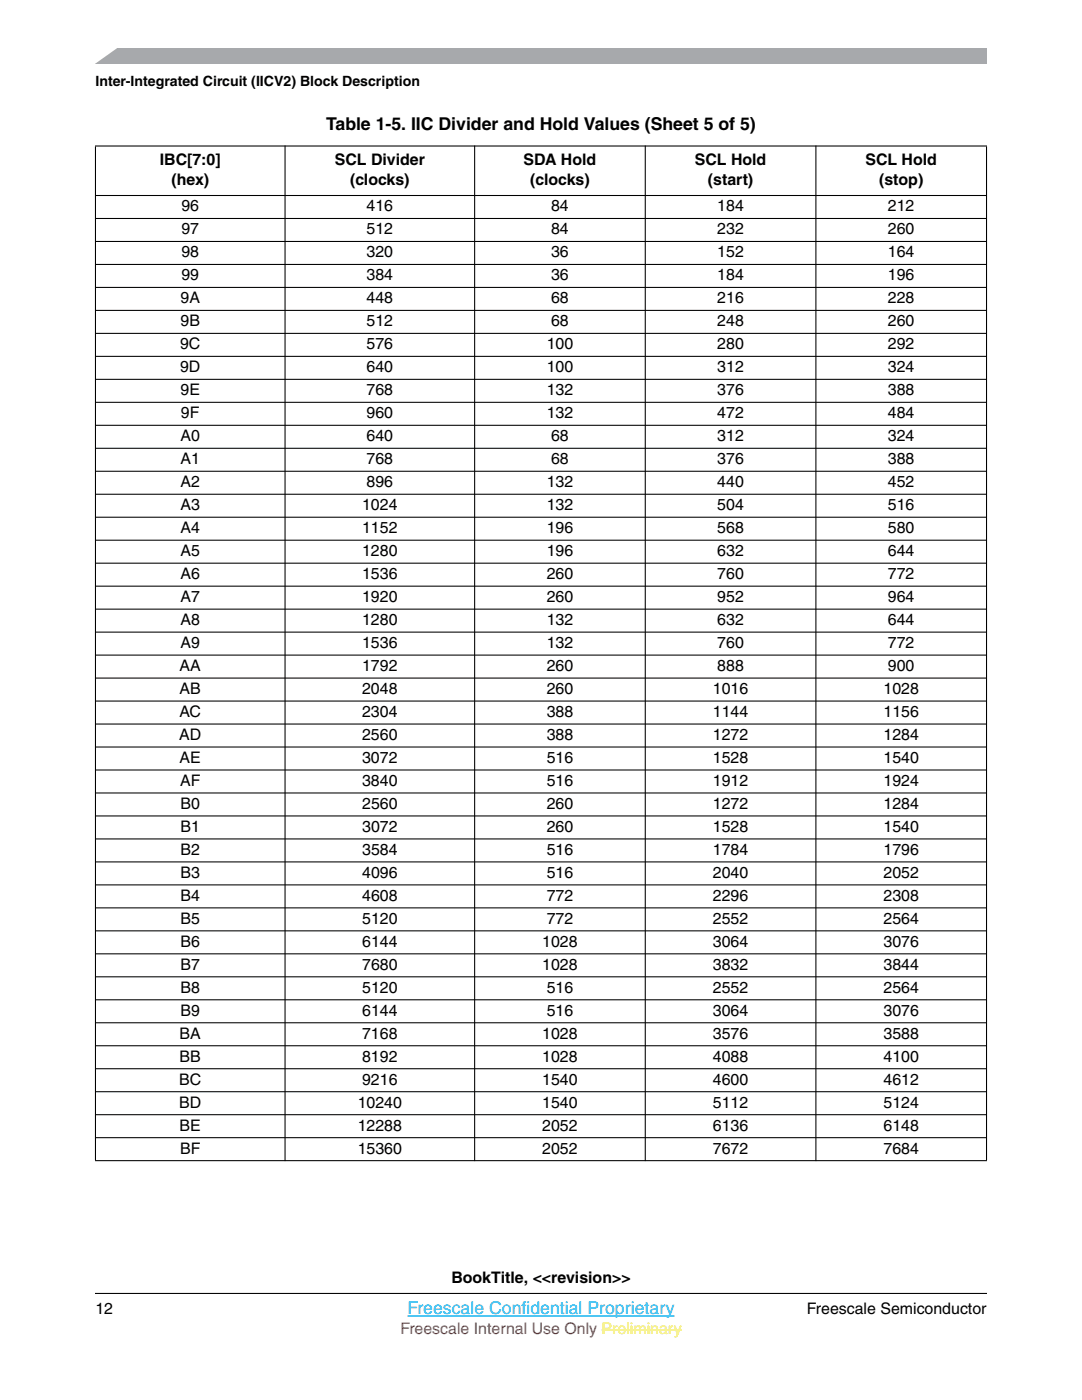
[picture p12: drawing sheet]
<svg xmlns="http://www.w3.org/2000/svg" width="216mm" height="279mm" viewBox="0 0 216 279" stroke-linecap="round" stroke-linejoin="round" font-family="sans-serif">
<defs><g id="words">
<text font-size="3.5" x="65.1" y="25.8">Table 1-5. IIC Divider and Hold Values (Sheet 5 of 5)</text>
<g font-size="3.5" fill="#00aeef">
<text x="81.3" y="262.3">Freescale Confdential Proprietary</text>
<text x="104.1" y="262.3">i</text>
</g>
<g font-size="3.2">
<text x="31.9" y="33">IBC[7:0]</text>
<text x="66.8" y="33">SCL Divider</text>
<text x="104.5" y="33">SDA Hold</text>
<text x="138.6" y="33">SCL Hold</text>
<text x="172.7" y="33">SCL Hold</text>
<text x="34.2" y="36.9">(hex)</text>
<text x="69.9" y="36.9">(clocks)</text>
<text x="105.8" y="36.9">(clocks)</text>
<text x="141.3" y="36.9">(start)</text>
<text x="175.4" y="36.9">(stop)</text>
<text x="36.2" y="42.2">96</text>
<text x="36.2" y="46.8">97</text>
<text x="73.1" y="42.2">416</text>
<text x="73.1" y="46.8">512</text>
<text x="110" y="42.2">84</text>
<text x="110" y="46.8">84</text>
<text x="143.1" y="42.2">184</text>
<text x="143.1" y="46.8">232</text>
<text x="177.2" y="42.2">212</text>
<text x="177.2" y="46.8">260</text>
<text x="36.2" y="51.4">98</text>
<text x="73.1" y="51.4">320</text>
<text x="110" y="51.4">36</text>
<text x="143.1" y="51.4">152</text>
<text x="177.2" y="51.4">164</text>
<text x="36.2" y="55.9">99</text>
<text x="73.1" y="55.9">384</text>
<text x="110" y="55.9">36</text>
<text x="143.1" y="55.9">184</text>
<text x="177.2" y="55.9">196</text>
<text x="36" y="60.5">9A</text>
<text x="36" y="65.1">9B</text>
<text x="73.1" y="60.5">448</text>
<text x="73.1" y="65.1">512</text>
<text x="110" y="60.5">68</text>
<text x="110" y="65.1">68</text>
<text x="143.1" y="60.5">216</text>
<text x="143.1" y="65.1">248</text>
<text x="177.2" y="60.5">228</text>
<text x="177.2" y="65.1">260</text>
<text x="35.9" y="69.7">9C</text>
<text x="73.1" y="69.7">576</text>
<text x="109.1" y="69.7">100</text>
<text x="143.1" y="69.7">280</text>
<text x="177.2" y="69.7">292</text>
<text x="35.9" y="74.3">9D</text>
<text x="73.1" y="74.3">640</text>
<text x="109.1" y="74.3">100</text>
<text x="143.1" y="74.3">312</text>
<text x="177.2" y="74.3">324</text>
<text x="36" y="78.9">9E</text>
<text x="36.1" y="83.5">9F</text>
<text x="73.1" y="83.5">960</text>
<text x="73.1" y="78.9">768</text>
<text x="109.1" y="78.9">132</text>
<text x="109.1" y="83.5">132</text>
<text x="143.1" y="83.5">472</text>
<text x="143.1" y="78.9">376</text>
<text x="177.2" y="78.9">388</text>
<text x="177.2" y="83.5">484</text>
<text x="36" y="88.1">A0</text>
<text x="73.1" y="88.1">640</text>
<text x="110" y="88.1">68</text>
<text x="143.1" y="88.1">312</text>
<text x="177.2" y="88.1">324</text>
<text x="36" y="92.6">A1</text>
<text x="73.1" y="92.6">768</text>
<text x="110" y="92.6">68</text>
<text x="143.1" y="92.6">376</text>
<text x="177.2" y="92.6">388</text>
<text x="36" y="97.2">A2</text>
<text x="36" y="101.8">A3</text>
<text x="72.3" y="101.8">1024</text>
<text x="73.1" y="97.2">896</text>
<text x="109.1" y="101.8">132</text>
<text x="109.1" y="97.2">132</text>
<text x="143.1" y="101.8">504</text>
<text x="143.1" y="97.2">440</text>
<text x="177.2" y="101.8">516</text>
<text x="177.2" y="97.2">452</text>
<text x="36" y="106.4">A4</text>
<text x="72.3" y="106.4">1152</text>
<text x="109.1" y="106.4">196</text>
<text x="143.1" y="106.4">568</text>
<text x="177.2" y="106.4">580</text>
<text x="36" y="111">A5</text>
<text x="72.3" y="111">1280</text>
<text x="109.1" y="111">196</text>
<text x="143.1" y="111">632</text>
<text x="177.2" y="111">644</text>
<text x="36" y="115.6">A6</text>
<text x="72.3" y="115.6">1536</text>
<text x="109.1" y="115.6">260</text>
<text x="143.1" y="115.6">760</text>
<text x="177.2" y="115.6">772</text>
<text x="36" y="120.2">A7</text>
<text x="36" y="124.7">A8</text>
<text x="72.3" y="120.2">1920</text>
<text x="72.3" y="124.7">1280</text>
<text x="109.1" y="120.2">260</text>
<text x="109.1" y="124.7">132</text>
<text x="143.1" y="120.2">952</text>
<text x="143.1" y="124.7">632</text>
<text x="177.2" y="120.2">964</text>
<text x="177.2" y="124.7">644</text>
<text x="36" y="129.3">A9</text>
<text x="72.3" y="129.3">1536</text>
<text x="109.1" y="129.3">132</text>
<text x="143.1" y="129.3">760</text>
<text x="177.2" y="129.3">772</text>
<text x="35.8" y="133.9">AA</text>
<text x="72.3" y="133.9">1792</text>
<text x="109.1" y="133.9">260</text>
<text x="143.1" y="133.9">888</text>
<text x="177.2" y="133.9">900</text>
<text x="35.8" y="143.1">AC</text>
<text x="35.8" y="138.5">AB</text>
<text x="72.3" y="138.5">2048</text>
<text x="72.3" y="143.1">2304</text>
<text x="109.1" y="138.5">260</text>
<text x="109.1" y="143.1">388</text>
<text x="142.3" y="138.5">1016</text>
<text x="142.3" y="143.1">1144</text>
<text x="176.3" y="138.5">1028</text>
<text x="176.3" y="143.1">1156</text>
<text x="35.8" y="147.7">AD</text>
<text x="72.3" y="147.7">2560</text>
<text x="109.1" y="147.7">388</text>
<text x="142.3" y="147.7">1272</text>
<text x="176.3" y="147.7">1284</text>
<text x="35.8" y="152.3">AE</text>
<text x="72.3" y="152.3">3072</text>
<text x="109.1" y="152.3">516</text>
<text x="142.3" y="152.3">1528</text>
<text x="176.3" y="152.3">1540</text>
<text x="35.9" y="156.8">AF</text>
<text x="36" y="161.4">B0</text>
<text x="72.3" y="156.8">3840</text>
<text x="72.3" y="161.4">2560</text>
<text x="109.1" y="156.8">516</text>
<text x="109.1" y="161.4">260</text>
<text x="142.3" y="156.8">1912</text>
<text x="142.3" y="161.4">1272</text>
<text x="176.3" y="156.8">1924</text>
<text x="176.3" y="161.4">1284</text>
<text x="36" y="166">B1</text>
<text x="72.3" y="166">3072</text>
<text x="109.1" y="166">260</text>
<text x="142.3" y="166">1528</text>
<text x="176.3" y="166">1540</text>
<text x="36" y="170.6">B2</text>
<text x="72.3" y="170.6">3584</text>
<text x="109.1" y="170.6">516</text>
<text x="142.3" y="170.6">1784</text>
<text x="176.3" y="170.6">1796</text>
<text x="36" y="175.2">B3</text>
<text x="36" y="179.8">B4</text>
<text x="72.3" y="175.2">4096</text>
<text x="72.3" y="179.8">4608</text>
<text x="109.1" y="175.2">516</text>
<text x="109.1" y="179.8">772</text>
<text x="142.3" y="175.2">2040</text>
<text x="142.3" y="179.8">2296</text>
<text x="176.3" y="175.2">2052</text>
<text x="176.3" y="179.8">2308</text>
<text x="36" y="184.4">B5</text>
<text x="72.3" y="184.4">5120</text>
<text x="109.1" y="184.4">772</text>
<text x="142.3" y="184.4">2552</text>
<text x="176.3" y="184.4">2564</text>
<text x="36" y="188.9">B6</text>
<text x="72.3" y="188.9">6144</text>
<text x="108.2" y="188.9">1028</text>
<text x="142.3" y="188.9">3064</text>
<text x="176.3" y="188.9">3076</text>
<text x="36" y="193.5">B7</text>
<text x="72.3" y="193.5">7680</text>
<text x="108.2" y="193.5">1028</text>
<text x="142.3" y="193.5">3832</text>
<text x="176.3" y="193.5">3844</text>
<text x="36" y="198.1">B8</text>
<text x="36" y="202.7">B9</text>
<text x="72.3" y="198.1">5120</text>
<text x="72.3" y="202.7">6144</text>
<text x="109.1" y="198.1">516</text>
<text x="109.1" y="202.7">516</text>
<text x="142.3" y="198.1">2552</text>
<text x="142.3" y="202.7">3064</text>
<text x="176.3" y="198.1">2564</text>
<text x="176.3" y="202.7">3076</text>
<text x="35.8" y="207.3">BA</text>
<text x="72.3" y="207.3">7168</text>
<text x="108.2" y="207.3">1028</text>
<text x="142.3" y="207.3">3576</text>
<text x="176.3" y="207.3">3588</text>
<text x="35.8" y="211.9">BB</text>
<text x="72.3" y="211.9">8192</text>
<text x="108.2" y="211.9">1028</text>
<text x="142.3" y="211.9">4088</text>
<text x="176.3" y="211.9">4100</text>
<text x="35.8" y="216.5">BC</text>
<text x="35.8" y="221">BD</text>
<text x="71.4" y="221">10240</text>
<text x="72.3" y="216.5">9216</text>
<text x="108.2" y="216.5">1540</text>
<text x="108.2" y="221">1540</text>
<text x="142.3" y="216.5">4600</text>
<text x="142.3" y="221">5112</text>
<text x="176.3" y="216.5">4612</text>
<text x="176.3" y="221">5124</text>
<text x="35.8" y="225.6">BE</text>
<text x="71.4" y="225.6">12288</text>
<text x="108.2" y="225.6">2052</text>
<text x="142.3" y="225.6">6136</text>
<text x="176.3" y="225.6">6148</text>
<text x="35.9" y="230.2">BF</text>
<text x="71.4" y="230.2">15360</text>
<text x="108.2" y="230.2">2052</text>
<text x="142.3" y="230.2">7672</text>
<text x="176.3" y="230.2">7684</text>
<text x="90.1" y="256.1">BookTitle, &lt;&lt;revision&gt;&gt;</text>
<text x="19" y="262.3">12</text>
<text x="161" y="262.3">Freescale Semiconductor</text>
</g>
<text font-size="3.2" fill="#ed1c24" x="79.9" y="266.2">Freescale Internal Use Only Preliminary</text>
<text font-size="2.8" x="19" y="17.2">Inter-Integrated Circuit (IICV2) Block Description</text>
</g></defs>
<path d="M19 9.5h177.8v3.2h-177.8z" fill="#a7a9ac"/>
<g fill="#fff">
<path d="M17.1 9.2h6.8l-5.3 3.8h-1.5z"/>
<path d="M19 258.1h177.8z"/>
</g>
<path d="M19 257.2h177.8v2.3h-177.8z" fill="#fff"/>
<path d="M19 258.1h177.8" fill="none" stroke="#000" stroke-width=".21"/>
<path d="M81.3 262.6h53.3" fill="none" stroke="#00aeef" stroke-width=".21"/>
<path d="M120 265.4h16" fill="none" stroke="#fff200" stroke-width=".2"/>
<g fill="#000" stroke="#000" stroke-width=".21">
<path d="M19 29.1h177.9zM19 39h177.9zM19 43.6h177.9zM19 48.2h177.9zM19 52.8h177.9zM19 57.4h177.9zM19 61.9h177.9zM19 66.5h177.9zM19 71.1h177.9zM19 75.7h177.9zM19 80.3h177.9zM19 84.9h177.9z"/>
<path d="M19 89.5h177.9zM19 94.1h177.9zM19 98.6h177.9zM19 103.2h177.9zM19 107.8h177.9zM19 112.4h177.9zM19 117h177.9zM19 121.6h177.9zM19 126.2h177.9zM19 130.7h177.9zM19 135.3h177.9zM19 139.9h177.9z"/>
<path d="M19 144.5h177.9zM19 149.1h177.9zM19 153.7h177.9zM19 158.3h177.9zM19 162.8h177.9zM19 167.4h177.9zM19 172h177.9zM19 176.6h177.9zM19 181.2h177.9zM19 185.8h177.9zM19 190.4h177.9zM19 194.9h177.9z"/>
<path d="M19 199.5h177.9zM19 204.1h177.9zM19 208.7h177.9zM19 213.3h177.9zM19 217.9h177.9zM19 29.2v202.3zM56.9 29.1v202.6zM94.7 29.1v202.6zM128.8 29.1v202.6zM162.8 29.1v202.6zM196.8 29.2v202.3zM19 222.5h177.9z"/>
<path d="M19 227h177.9zM19 231.6h177.9z"/>
</g>
<use href="#words"/>
</svg>
